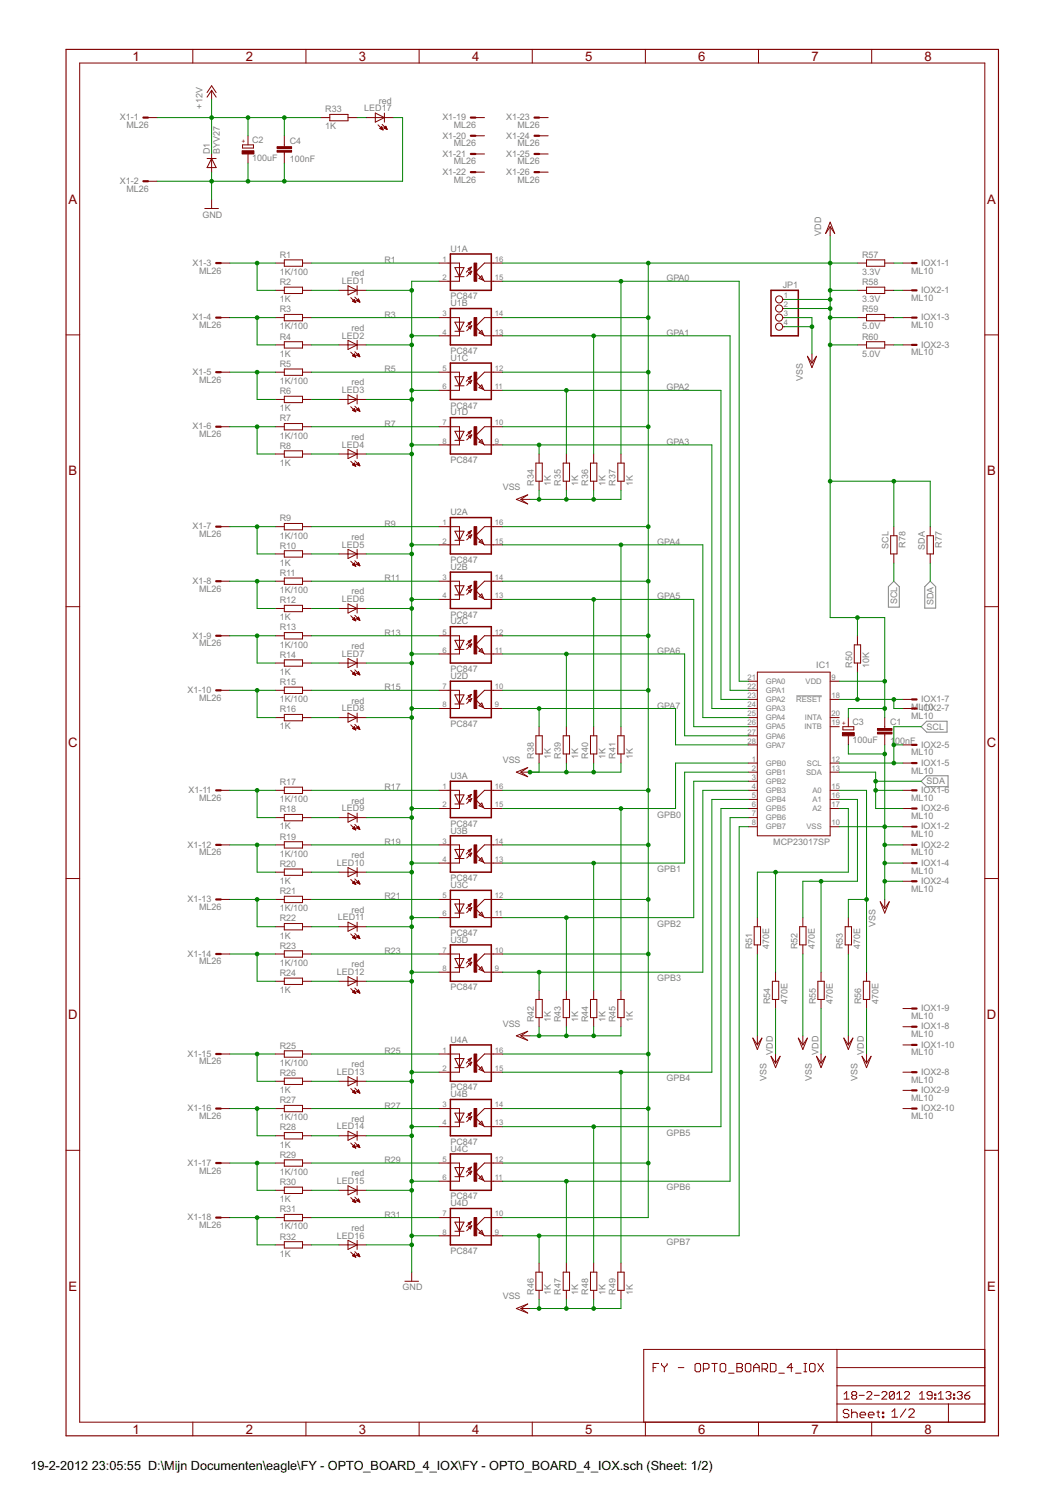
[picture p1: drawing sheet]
<svg xmlns="http://www.w3.org/2000/svg" width="297mm" height="420mm" viewBox="0 0 297 420" stroke-linecap="round" stroke-linejoin="round" font-family="sans-serif">
<defs><g id="words">
<g font-size="4.1" fill="#800000">
<text x="37" y="17">1</text>
<text x="68.6" y="17">2</text>
<text x="100.2" y="17">3</text>
<text x="131.8" y="17">4</text>
<text x="163.4" y="17">5</text>
<text x="195" y="17">6</text>
<text x="226.5" y="17">7</text>
<text x="258.1" y="17">8</text>
<text x="19.1" y="56.9">A</text>
<text x="275.6" y="56.9">A</text>
<text x="19.1" y="132.8">B</text>
<text x="275.6" y="132.8">B</text>
<text x="19" y="208.7">C</text>
<text x="275.5" y="208.7">C</text>
<text x="19" y="284.7">D</text>
<text x="275.5" y="284.7">D</text>
<text x="19.1" y="360.6">E</text>
<text x="275.6" y="360.6">E</text>
<text x="37" y="400.5">1</text>
<text x="68.6" y="400.5">2</text>
<text x="100.2" y="400.5">3</text>
<text x="131.8" y="400.5">4</text>
<text x="163.4" y="400.5">5</text>
<text x="195" y="400.5">6</text>
<text x="226.5" y="400.5">7</text>
<text x="258.1" y="400.5">8</text>
</g>
<g font-size="4">
<text x="8.5" y="410.7">19-2-2012</text>
<text x="25.6" y="410.7">23:05:55 D:\Mijn Documenten\eagle\FY - OPTO_BOARD_4_IOX\FY - OPTO_BOARD_4_IOX.sch (Sheet: 1/2)</text>
</g>
<g font-size="2.8" fill="#808080">
<text x="105.7" y="28.9">red</text>
<text x="33.5" y="33.6">X1-1</text>
<text x="35.3" y="35.8">ML26</text>
<text x="56.5" y="30.3" transform="rotate(-90 56.5 30.3)">+12V</text>
<text x="90.8" y="31.4">R33</text>
<text x="101.7" y="31.1">LED17</text>
<text x="123.5" y="33.6">X1-19</text>
<text x="126.7" y="35.8">ML26</text>
<text x="141.3" y="33.6">X1-23</text>
<text x="144.5" y="35.8">ML26</text>
<text x="70.4" y="40">C2</text>
<text x="80.9" y="40.1">C4</text>
<text x="90.8" y="36.2">1K</text>
<text x="123.5" y="38.7">X1-20</text>
<text x="126.7" y="40.9">ML26</text>
<text x="141.3" y="38.7">X1-24</text>
<text x="144.5" y="40.9">ML26</text>
<text x="58.6" y="43" transform="rotate(-90 58.6 43)">D1</text>
<text x="61.4" y="43" transform="rotate(-90 61.4 43)">BYV27</text>
<text x="70.4" y="45.1">100uF</text>
<text x="80.9" y="45.2">100nF</text>
<text x="123.5" y="43.8">X1-21</text>
<text x="126.7" y="45.9">ML26</text>
<text x="141.3" y="43.8">X1-25</text>
<text x="144.5" y="45.9">ML26</text>
<text x="33.5" y="51.4">X1-2</text>
<text x="35.3" y="53.6">ML26</text>
<text x="123.5" y="48.9">X1-22</text>
<text x="126.7" y="51">ML26</text>
<text x="141.3" y="48.9">X1-26</text>
<text x="144.5" y="51">ML26</text>
<text x="56.5" y="60.8">GND</text>
<text x="229.2" y="65.9" transform="rotate(-90 229.2 65.9)">VDD</text>
<text x="78.1" y="72">R1</text>
<text x="125.7" y="70.3">U1A</text>
<text x="240.6" y="72">R57</text>
<text x="53.8" y="74.2">X1-3</text>
<text x="55.6" y="76.4">ML26</text>
<text x="78.1" y="76.8">1K/100</text>
<text x="98.1" y="77.2">red</text>
<text x="107.3" y="73.5">R1</text>
<text x="240.6" y="76.8">3.3V</text>
<text x="254.4" y="76.4">ML10</text>
<text x="257.2" y="74.2">IOX1-1</text>
<text x="78.1" y="79.6">R2</text>
<text x="95.5" y="79.3">LED1</text>
<text x="125.7" y="83.6">PC847</text>
<text x="186" y="78.6">GPA0</text>
<text x="218.6" y="80.5">JP1</text>
<text x="240.6" y="79.6">R58</text>
<text x="257.2" y="81.9">IOX2-1</text>
<text x="53.8" y="89.5">X1-4</text>
<text x="78.1" y="84.4">1K</text>
<text x="78.1" y="87.2">R3</text>
<text x="107.3" y="88.7">R3</text>
<text x="125.7" y="85.6">U1B</text>
<text x="240.6" y="84.4">3.3V</text>
<text x="240.6" y="87.2">R59</text>
<text x="254.4" y="84">ML10</text>
<text x="257.2" y="89.5">IOX1-3</text>
<text x="55.6" y="91.6">ML26</text>
<text x="78.1" y="92">1K/100</text>
<text x="78.1" y="94.8">R4</text>
<text x="95.5" y="94.6">LED2</text>
<text x="98.1" y="92.4">red</text>
<text x="186" y="93.8">GPA1</text>
<text x="240.6" y="92">5.0V</text>
<text x="240.6" y="94.8">R60</text>
<text x="254.4" y="91.6">ML10</text>
<text x="78.1" y="99.6">1K</text>
<text x="125.7" y="98.9">PC847</text>
<text x="125.7" y="100.8">U1C</text>
<text x="240.6" y="99.6">5.0V</text>
<text x="254.4" y="99.3">ML10</text>
<text x="257.2" y="97.1">IOX2-3</text>
<text x="53.8" y="104.7">X1-5</text>
<text x="55.6" y="106.9">ML26</text>
<text x="78.1" y="107.3">1K/100</text>
<text x="78.1" y="102.5">R5</text>
<text x="98.1" y="107.6">red</text>
<text x="107.3" y="104">R5</text>
<text x="224.1" y="106.5" transform="rotate(-90 224.1 106.5)">VSS</text>
<text x="78.1" y="110.1">R6</text>
<text x="95.5" y="109.8">LED3</text>
<text x="186" y="109">GPA2</text>
<text x="53.8" y="120">X1-6</text>
<text x="78.1" y="114.9">1K</text>
<text x="78.1" y="117.7">R7</text>
<text x="107.3" y="119.2">R7</text>
<text x="125.7" y="114.1">PC847</text>
<text x="125.7" y="116">U1D</text>
<text x="55.6" y="122.1">ML26</text>
<text x="78.1" y="122.5">1K/100</text>
<text x="78.1" y="125.3">R8</text>
<text x="95.5" y="125">LED4</text>
<text x="98.1" y="122.9">red</text>
<text x="186" y="124.3">GPA3</text>
<text x="78.1" y="130.1">1K</text>
<text x="125.7" y="129.4">PC847</text>
<text x="140.3" y="137">VSS</text>
<text x="149" y="135.7" transform="rotate(-90 149 135.7)">R34</text>
<text x="153.8" y="135.7" transform="rotate(-90 153.8 135.7)">1K</text>
<text x="156.6" y="135.7" transform="rotate(-90 156.6 135.7)">R35</text>
<text x="161.4" y="135.7" transform="rotate(-90 161.4 135.7)">1K</text>
<text x="164.2" y="135.7" transform="rotate(-90 164.2 135.7)">R36</text>
<text x="169" y="135.7" transform="rotate(-90 169 135.7)">1K</text>
<text x="171.9" y="135.7" transform="rotate(-90 171.9 135.7)">R37</text>
<text x="176.7" y="135.7" transform="rotate(-90 176.7 135.7)">1K</text>
<text x="125.7" y="144">U2A</text>
<text x="53.8" y="147.9">X1-7</text>
<text x="78.1" y="145.6">R9</text>
<text x="107.3" y="147.1">R9</text>
<text x="55.6" y="150.1">ML26</text>
<text x="78.1" y="150.4">1K/100</text>
<text x="78.1" y="153.3">R10</text>
<text x="95.5" y="153">LED5</text>
<text x="98.1" y="150.8">red</text>
<text x="183.5" y="152.2">GPA4</text>
<text x="248" y="153.3" transform="rotate(-90 248 153.3)">SCL</text>
<text x="252.8" y="153" transform="rotate(-90 252.8 153)">R78</text>
<text x="258.2" y="153.6" transform="rotate(-90 258.2 153.6)">SDA</text>
<text x="263" y="153" transform="rotate(-90 263 153)">R77</text>
<text x="78.1" y="158.1">1K</text>
<text x="78.1" y="160.9">R11</text>
<text x="125.7" y="157.3">PC847</text>
<text x="125.7" y="159.2">U2B</text>
<text x="53.8" y="163.1">X1-8</text>
<text x="55.6" y="165.3">ML26</text>
<text x="78.1" y="165.7">1K/100</text>
<text x="98.1" y="166.1">red</text>
<text x="107.3" y="162.4">R11</text>
<text x="183.5" y="167.5">GPA5</text>
<text x="78.1" y="173.3">1K</text>
<text x="78.1" y="168.5">R12</text>
<text x="95.5" y="168.2">LED6</text>
<text x="125.7" y="172.5">PC847</text>
<text x="250.4" y="168.8" transform="rotate(-90 250.4 168.8)">SCL</text>
<text x="260.6" y="169" transform="rotate(-90 260.6 169)">SDA</text>
<text x="53.8" y="178.4">X1-9</text>
<text x="78.1" y="176.1">R13</text>
<text x="107.3" y="177.6">R13</text>
<text x="125.7" y="174.4">U2C</text>
<text x="55.6" y="180.5">ML26</text>
<text x="78.1" y="180.9">1K/100</text>
<text x="78.1" y="183.7">R14</text>
<text x="95.5" y="183.5">LED7</text>
<text x="98.1" y="181.3">red</text>
<text x="183.5" y="182.7">GPA6</text>
<text x="78.1" y="188.5">1K</text>
<text x="78.1" y="191.4">R15</text>
<text x="125.7" y="187.8">PC847</text>
<text x="125.7" y="189.7">U2D</text>
<text x="227.9" y="186.5">IC1</text>
<text x="237.9" y="186.5" transform="rotate(-90 237.9 186.5)">R50</text>
<text x="242.7" y="186.5" transform="rotate(-90 242.7 186.5)">10K</text>
<text x="52.4" y="193.6">X1-10</text>
<text x="55.6" y="195.8">ML26</text>
<text x="78.1" y="196.2">1K/100</text>
<text x="98.1" y="196.5">red</text>
<text x="107.3" y="192.9">R15</text>
<text x="183.5" y="197.9">GPA7</text>
<text x="257.2" y="196.2">IOX1-7</text>
<text x="78.1" y="203.8">1K</text>
<text x="78.1" y="199">R16</text>
<text x="95.5" y="198.7">LED8</text>
<text x="125.7" y="203">PC847</text>
<text x="238" y="202.5">C3</text>
<text x="248.5" y="202.6">C1</text>
<text x="254.4" y="198.3">MLI10</text>
<text x="254.4" y="200.9">ML10</text>
<text x="257.9" y="198.7">OX2-7</text>
<text x="258.7" y="203.9">SCL</text>
<text x="238" y="207.6">100uF</text>
<text x="248.5" y="207.7">1</text>
<text x="249.9" y="207.7">00nF</text>
<text x="257.2" y="208.9">IOX2-5</text>
<text x="140.3" y="213.2">VSS</text>
<text x="149" y="211.9" transform="rotate(-90 149 211.9)">R38</text>
<text x="153.8" y="211.9" transform="rotate(-90 153.8 211.9)">1K</text>
<text x="156.6" y="211.9" transform="rotate(-90 156.6 211.9)">R39</text>
<text x="161.4" y="211.9" transform="rotate(-90 161.4 211.9)">1K</text>
<text x="164.2" y="211.9" transform="rotate(-90 164.2 211.9)">R40</text>
<text x="169" y="211.9" transform="rotate(-90 169 211.9)">1K</text>
<text x="171.9" y="211.9" transform="rotate(-90 171.9 211.9)">R41</text>
<text x="176.7" y="211.9" transform="rotate(-90 176.7 211.9)">1K</text>
<text x="254.4" y="211">ML10</text>
<text x="257.2" y="213.9">IOX1-5</text>
<text x="52.6" y="221.6">X1-11</text>
<text x="78.1" y="219.3">R17</text>
<text x="107.3" y="220.8">R17</text>
<text x="125.7" y="217.6">U3A</text>
<text x="254.4" y="216.1">ML10</text>
<text x="257.2" y="221.6">IOX1-6</text>
<text x="258.7" y="219.1">SDA</text>
<text x="55.6" y="223.7">ML26</text>
<text x="78.1" y="224.1">1K/100</text>
<text x="78.1" y="226.9">R18</text>
<text x="95.5" y="226.6">LED9</text>
<text x="98.1" y="224.5">red</text>
<text x="254.4" y="223.7">ML10</text>
<text x="257.2" y="226.6">IOX2-6</text>
<text x="78.1" y="231.7">1K</text>
<text x="125.7" y="230.9">PC847</text>
<text x="125.7" y="232.9">U3B</text>
<text x="183.5" y="228.4">GPB0</text>
<text x="254.4" y="233.9">ML10</text>
<text x="254.4" y="228.8">ML10</text>
<text x="257.2" y="231.7">IOX1-2</text>
<text x="52.4" y="236.8">X1-12</text>
<text x="55.6" y="238.9">ML26</text>
<text x="78.1" y="239.3">1K/100</text>
<text x="78.1" y="234.5">R19</text>
<text x="98.1" y="239.7">red</text>
<text x="107.3" y="236">R19</text>
<text x="215.9" y="236">MCP23017SP</text>
<text x="254.4" y="238.9">ML10</text>
<text x="257.2" y="236.8">IOX2-2</text>
<text x="78.1" y="242.1">R20</text>
<text x="94.1" y="241.9">LED10</text>
<text x="183.5" y="243.6">GPB1</text>
<text x="254.4" y="244">ML10</text>
<text x="257.2" y="241.9">IOX1-4</text>
<text x="78.1" y="246.9">1K</text>
<text x="78.1" y="249.8">R21</text>
<text x="107.3" y="251.3">R21</text>
<text x="125.7" y="246.2">PC847</text>
<text x="125.7" y="248.1">U3C</text>
<text x="254.4" y="249.1">ML10</text>
<text x="257.2" y="246.9">IOX2-4</text>
<text x="52.4" y="252">X1-13</text>
<text x="55.6" y="254.2">ML26</text>
<text x="78.1" y="254.6">1K/100</text>
<text x="78.1" y="257.4">R22</text>
<text x="94.3" y="257.1">LED11</text>
<text x="98.1" y="254.9">red</text>
<text x="78.1" y="262.2">1K</text>
<text x="125.7" y="261.4">PC847</text>
<text x="125.7" y="263.3">U3D</text>
<text x="183.5" y="258.9">GPB2</text>
<text x="244.5" y="258.9" transform="rotate(-90 244.5 258.9)">VSS</text>
<text x="52.4" y="267.3">X1-14</text>
<text x="55.6" y="269.4">ML26</text>
<text x="78.1" y="269.8">1K/100</text>
<text x="78.1" y="265">R23</text>
<text x="107.3" y="266.5">R23</text>
<text x="209.9" y="265.2" transform="rotate(-90 209.9 265.2)">R51</text>
<text x="214.7" y="265.2" transform="rotate(-90 214.7 265.2)">470E</text>
<text x="222.6" y="265.2" transform="rotate(-90 222.6 265.2)">R52</text>
<text x="227.4" y="265.2" transform="rotate(-90 227.4 265.2)">470E</text>
<text x="235.3" y="265.2" transform="rotate(-90 235.3 265.2)">R53</text>
<text x="240.1" y="265.2" transform="rotate(-90 240.1 265.2)">470E</text>
<text x="78.1" y="272.6">R24</text>
<text x="94.1" y="272.3">LED12</text>
<text x="98.1" y="270.2">red</text>
<text x="183.5" y="274.1">GPB3</text>
<text x="78.1" y="277.4">1K</text>
<text x="125.7" y="276.7">PC847</text>
<text x="215" y="280.5" transform="rotate(-90 215 280.5)">R54</text>
<text x="219.8" y="280.5" transform="rotate(-90 219.8 280.5)">470E</text>
<text x="227.7" y="280.5" transform="rotate(-90 227.7 280.5)">R55</text>
<text x="232.5" y="280.5" transform="rotate(-90 232.5 280.5)">470E</text>
<text x="240.4" y="280.5" transform="rotate(-90 240.4 280.5)">R56</text>
<text x="245.2" y="280.5" transform="rotate(-90 245.2 280.5)">470E</text>
<text x="140.3" y="286.8">VSS</text>
<text x="149" y="285.6" transform="rotate(-90 149 285.6)">R42</text>
<text x="153.8" y="285.6" transform="rotate(-90 153.8 285.6)">1K</text>
<text x="156.6" y="285.6" transform="rotate(-90 156.6 285.6)">R43</text>
<text x="161.4" y="285.6" transform="rotate(-90 161.4 285.6)">1K</text>
<text x="164.2" y="285.6" transform="rotate(-90 164.2 285.6)">R44</text>
<text x="169" y="285.6" transform="rotate(-90 169 285.6)">1K</text>
<text x="171.9" y="285.6" transform="rotate(-90 171.9 285.6)">R45</text>
<text x="176.7" y="285.6" transform="rotate(-90 176.7 285.6)">1K</text>
<text x="254.4" y="284.7">ML10</text>
<text x="257.2" y="287.6">IOX1-8</text>
<text x="257.2" y="282.5">IOX1-9</text>
<text x="78.1" y="292.9">R25</text>
<text x="125.7" y="291.3">U4A</text>
<text x="254.4" y="289.7">ML10</text>
<text x="257.2" y="292.7">IOX1-10</text>
<text x="52.4" y="295.2">X1-15</text>
<text x="55.6" y="297.4">ML26</text>
<text x="78.1" y="297.7">1K/100</text>
<text x="98.1" y="298.1">red</text>
<text x="107.3" y="294.4">R25</text>
<text x="215.8" y="294.6" transform="rotate(-90 215.8 294.6)">VDD</text>
<text x="228.5" y="294.6" transform="rotate(-90 228.5 294.6)">VDD</text>
<text x="241.2" y="294.6" transform="rotate(-90 241.2 294.6)">VDD</text>
<text x="254.4" y="294.8">ML10</text>
<text x="78.1" y="305.4">1K</text>
<text x="78.1" y="300.6">R26</text>
<text x="94.1" y="300.3">LED13</text>
<text x="125.7" y="304.6">PC847</text>
<text x="186" y="302.1">GPB4</text>
<text x="214" y="302.1" transform="rotate(-90 214 302.1)">VSS</text>
<text x="226.7" y="302.1" transform="rotate(-90 226.7 302.1)">VSS</text>
<text x="239.4" y="302.1" transform="rotate(-90 239.4 302.1)">VSS</text>
<text x="254.4" y="302.4">ML10</text>
<text x="257.2" y="300.3">IOX2-8</text>
<text x="257.2" y="305.4">IOX2-9</text>
<text x="52.4" y="310.4">X1-16</text>
<text x="78.1" y="308.2">R27</text>
<text x="107.3" y="309.7">R27</text>
<text x="125.7" y="306.5">U4B</text>
<text x="254.4" y="307.5">ML10</text>
<text x="257.2" y="310.4">IOX2-10</text>
<text x="55.6" y="312.6">ML26</text>
<text x="78.1" y="313">1K/100</text>
<text x="78.1" y="315.8">R28</text>
<text x="94.1" y="315.5">LED14</text>
<text x="98.1" y="313.4">red</text>
<text x="186" y="317.3">GPB5</text>
<text x="254.4" y="312.6">ML10</text>
<text x="78.1" y="320.6">1K</text>
<text x="78.1" y="323.4">R29</text>
<text x="125.7" y="319.8">PC847</text>
<text x="125.7" y="321.7">U4C</text>
<text x="52.4" y="325.7">X1-17</text>
<text x="55.6" y="327.8">ML26</text>
<text x="78.1" y="328.2">1K/100</text>
<text x="98.1" y="328.6">red</text>
<text x="107.3" y="324.9">R29</text>
<text x="78.1" y="335.8">1K</text>
<text x="78.1" y="331">R30</text>
<text x="94.1" y="330.8">LED15</text>
<text x="125.7" y="335.1">PC847</text>
<text x="186" y="332.5">GPB6</text>
<text x="52.4" y="340.9">X1-18</text>
<text x="78.1" y="338.7">R31</text>
<text x="107.3" y="340.2">R31</text>
<text x="125.7" y="337">U4D</text>
<text x="55.6" y="343.1">ML26</text>
<text x="78.1" y="343.5">1K/100</text>
<text x="78.1" y="346.3">R32</text>
<text x="94.1" y="346">LED16</text>
<text x="98.1" y="343.8">red</text>
<text x="186" y="347.8">GPB7</text>
<text x="78.1" y="351.1">1K</text>
<text x="125.7" y="350.3">PC847</text>
<text x="112.4" y="360.5">GND</text>
<text x="140.3" y="363">VSS</text>
<text x="149" y="361.7" transform="rotate(-90 149 361.7)">R46</text>
<text x="153.8" y="361.7" transform="rotate(-90 153.8 361.7)">1K</text>
<text x="156.6" y="361.7" transform="rotate(-90 156.6 361.7)">R47</text>
<text x="161.4" y="361.7" transform="rotate(-90 161.4 361.7)">1K</text>
<text x="164.2" y="361.7" transform="rotate(-90 164.2 361.7)">R48</text>
<text x="169" y="361.7" transform="rotate(-90 169 361.7)">1K</text>
<text x="171.9" y="361.7" transform="rotate(-90 171.9 361.7)">R49</text>
<text x="176.7" y="361.7" transform="rotate(-90 176.7 361.7)">1K</text>
</g>
<g font-size="2.4" fill="#808080">
<text x="123.6" y="73.1">1</text>
<text x="138.2" y="73.1">16</text>
<text x="123.6" y="78.2">2</text>
<text x="138.2" y="78.2">15</text>
<text x="218.9" y="83.3">1</text>
<text x="123.6" y="88.4">3</text>
<text x="138.2" y="88.4">14</text>
<text x="218.9" y="85.8">2</text>
<text x="218.9" y="88.4">3</text>
<text x="123.6" y="93.4">4</text>
<text x="138.2" y="93.4">13</text>
<text x="218.9" y="90.9">4</text>
<text x="123.6" y="103.6">5</text>
<text x="138.2" y="103.6">12</text>
<text x="123.6" y="108.7">6</text>
<text x="138.2" y="108.7">11</text>
<text x="123.6" y="118.8">7</text>
<text x="138.2" y="118.8">10</text>
<text x="123.6" y="123.9">8</text>
<text x="138.2" y="123.9">9</text>
<text x="123.6" y="146.8">1</text>
<text x="138.2" y="146.8">16</text>
<text x="123.6" y="151.9">2</text>
<text x="138.2" y="151.9">15</text>
<text x="123.6" y="162">3</text>
<text x="123.6" y="167.1">4</text>
<text x="138.2" y="167.1">13</text>
<text x="138.2" y="162">14</text>
<text x="123.6" y="177.3">5</text>
<text x="138.2" y="177.3">12</text>
<text x="123.6" y="182.3">6</text>
<text x="138.2" y="182.3">11</text>
<text x="208.7" y="190">21</text>
<text x="213.8" y="191.1">GPA0</text>
<text x="224.9" y="191.1">VDD</text>
<text x="232.1" y="190">9</text>
<text x="123.6" y="192.5">7</text>
<text x="123.6" y="197.6">8</text>
<text x="138.2" y="197.6">9</text>
<text x="138.2" y="192.5">10</text>
<text x="208.7" y="192.5">22</text>
<text x="208.7" y="195">23</text>
<text x="208.7" y="197.6">24</text>
<text x="213.8" y="193.6">GPA1</text>
<text x="213.8" y="196.2">GPA2</text>
<text x="222.3" y="196.2">RESET</text>
<text x="232.1" y="195">18</text>
<text x="208.7" y="200.1">25</text>
<text x="208.7" y="202.7">26</text>
<text x="213.8" y="198.7">GPA3</text>
<text x="213.8" y="201.2">GPA4</text>
<text x="213.8" y="203.8">GPA5</text>
<text x="224.6" y="203.8">INTB</text>
<text x="224.7" y="201.2">INTA</text>
<text x="232.1" y="200.1">20</text>
<text x="232.1" y="202.7">19</text>
<text x="208.7" y="205.2">27</text>
<text x="208.7" y="207.7">28</text>
<text x="213.8" y="206.3">GPA6</text>
<text x="213.8" y="208.9">GPA7</text>
<text x="209.9" y="212.8">1</text>
<text x="209.9" y="215.4">2</text>
<text x="213.8" y="213.9">GPB0</text>
<text x="225.3" y="213.9">SCL</text>
<text x="232.1" y="212.8">12</text>
<text x="232.1" y="215.4">13</text>
<text x="123.6" y="220.4">1</text>
<text x="138.2" y="220.4">16</text>
<text x="209.9" y="217.9">3</text>
<text x="209.9" y="220.4">4</text>
<text x="213.8" y="216.5">GPB1</text>
<text x="213.8" y="219">GPB2</text>
<text x="213.8" y="221.6">GPB3</text>
<text x="225" y="216.5">SDA</text>
<text x="226.8" y="221.6">A0</text>
<text x="232.1" y="220.4">15</text>
<text x="123.6" y="225.5">2</text>
<text x="138.2" y="225.5">15</text>
<text x="209.9" y="223">5</text>
<text x="209.9" y="225.5">6</text>
<text x="213.8" y="224.1">GPB4</text>
<text x="213.8" y="226.6">GPB5</text>
<text x="226.8" y="224.1">A1</text>
<text x="226.8" y="226.6">A2</text>
<text x="232.1" y="223">16</text>
<text x="232.1" y="225.5">17</text>
<text x="209.9" y="228.1">7</text>
<text x="209.9" y="230.6">8</text>
<text x="213.8" y="229.2">GPB6</text>
<text x="213.8" y="231.7">GPB7</text>
<text x="225.2" y="231.7">VSS</text>
<text x="232.1" y="230.6">10</text>
<text x="123.6" y="235.7">3</text>
<text x="138.2" y="235.7">14</text>
<text x="123.6" y="240.8">4</text>
<text x="138.2" y="240.8">13</text>
<text x="123.6" y="250.9">5</text>
<text x="138.2" y="250.9">12</text>
<text x="123.6" y="256">6</text>
<text x="138.2" y="256">11</text>
<text x="123.6" y="266.1">7</text>
<text x="138.2" y="266.1">10</text>
<text x="123.6" y="271.2">8</text>
<text x="138.2" y="271.2">9</text>
<text x="123.6" y="294.1">1</text>
<text x="123.6" y="299.2">2</text>
<text x="138.2" y="299.2">15</text>
<text x="138.2" y="294.1">16</text>
<text x="123.6" y="309.3">3</text>
<text x="138.2" y="309.3">14</text>
<text x="123.6" y="314.4">4</text>
<text x="138.2" y="314.4">13</text>
<text x="123.6" y="324.6">5</text>
<text x="123.6" y="329.6">6</text>
<text x="138.2" y="329.6">11</text>
<text x="138.2" y="324.6">12</text>
<text x="123.6" y="339.8">7</text>
<text x="138.2" y="339.8">10</text>
<text x="123.6" y="344.9">8</text>
<text x="138.2" y="344.9">9</text>
</g>
<g font-size="2" fill="#800000">
<text x="68.6" y="40.1" transform="rotate(-90 68.6 40.1)">+</text>
<text x="236.3" y="202.6" transform="rotate(-90 236.3 202.6)">+</text>
</g>
</g></defs>
<path d="M249.5 162.4l1.6 1.5v5.7h-3.1v-5.7zM258.2 163.9l1.5-1.5 1.5 1.5v6h-3zM222.3 194.4h7.1M257.2 203l1.5-1.5h5.7v3h-5.7zM257.2 218.2l1.5-1.5h6v3.1h-6z" fill="none" stroke="#808080" stroke-width=".28"/>
<g fill="none" stroke="#800000" stroke-width=".28">
<path d="M22.2 17.6h252.7v379.7h-252.7zM53.8 13.8v3.8M85.4 13.8v3.8M117 13.8v3.8M148.6 13.8v3.8M180.2 13.8v3.8M211.8 13.8v3.8M243.4 13.8v3.8M41.3 32.9h2.5M57.8 25.9l1.3-1.9 1.2 1.9M59.1 25.2l1.2 1.9M59.1 25.2l-1.3 1.9"/>
<path d="M59.1 25.2v2.6M69.2 37.9v2.6M79.4 37.9v3.1M89.5 32.9h2.6M92.1 32h5.1v1.7h-5.1zM97.2 32.9h2.5M102.2 32.9h7.7M104.8 31.6l2.5 1.3-2.5 1.2zM105.5 34.9l1.4 1.4M106 35.9l.6-.5 .3 .9zM106.1 35.8h.6M106.2 36h.6"/>
<path d="M106.2 35.7h.5M106.3 35.6h.4M106.5 35.5h.1M106.5 36.1h.3M106.7 34.8l1.4 1.4M106.8 36.2h.1M107.2 35.8l.5-.5 .4 .9zM107.3 35.7h.6M107.3 31.6v2.5M107.4 35.8h.5M107.4 35.6h.4M107.5 35.5h.3"/>
<path d="M107.6 35.4h.1M107.6 36h.4M107.9 36.1h.2M132.7 32.9h2.6M132.7 37.9h2.6M150.5 32.9h2.5M150.5 37.9h2.5M41.3 50.6h2.5M57.2 58.3h3.8M57.8 44.3h2.5M59.1 43v5.1M59.1 55.7v2.6"/>
<path d="M59.1 44.3l1.2 2.5h-2.5zM67.7 40.5h3.1v.9h-3.1zM69.2 43v2.6M79.4 42.5v3.1M132.7 43h2.6M132.7 48.1h2.6M150.5 43h2.5M150.5 48.1h2.5M61.6 73.5h2.6M76.9 73.5h2.5M79.4 72.6h5.1v1.8h-5.1zM84.5 73.5h2.5"/>
<path d="M97.2 79.8l2.5 1.3-2.5 1.3zM99.7 79.8v2.6M122.6 73.5h5.7v5.1h-5.7M127 74.8h2.5l-1.2 2.5zM127 77.3h2.5M130.7 75l.9-.4-.4 .9zM130.8 76.2l.9-.4-.4 .9zM131.6 74.6l-1.4 1.4M131.7 75.8l-1.4 1.4M134.5 77l.5 1.3-1.3-.5zM140.3 73.5h-5l-2.6 2.5 2.6 2.6h5M231.8 63.3v2.6"/>
<path d="M231.8 62.1l1.2 3.1-1.2-1.9-1.3 1.9zM239.4 73.5h2.5M241.9 72.6h5.1v1.8h-5.1zM247 73.5h2.5M252.1 73.5h2.5M18.4 93.6h3.8M61.6 88.7h2.6M76.9 88.7h2.5M76.9 81.1h2.5M76.9 96.4h2.5M79.4 80.2h5.1v1.8h-5.1zM79.4 87.8h5.1v1.8h-5.1z"/>
<path d="M79.4 95.5h5.1v1.7h-5.1zM84.5 88.7h2.5M84.5 81.1h2.5M84.5 96.4h2.5M94.6 81.1h7.6M94.6 96.4h7.6M97.2 95.1l2.5 1.3-2.5 1.2zM97.9 83.1l1.4 1.4M97.9 98.4l1.4 1.4M98.4 84.2l.5-.5 .4 .8zM98.4 99.4l.5-.5 .4 .9zM98.5 84.1h.6"/>
<path d="M98.5 99.4h.7M98.5 99.3h.6M98.6 84.2h.6M98.6 84h.5M98.7 99.2h.4M98.7 83.9h.3M98.8 99.5h.4M98.8 99.1h.2M98.8 84.3h.4M98.8 83.7h.2M98.9 98.9h.1M99 99.7h.3"/>
<path d="M99.1 83l1.4 1.4M99.1 98.3l1.4 1.4M99.1 84.5h.2M99.6 84l.5-.5 .4 .9zM99.6 99.3l.5-.5 .4 .9zM99.6 84h.7M99.6 99.3h.7M99.7 99.2h.6M99.7 95.1v2.5M99.7 84.1h.6M99.8 83.9h.4M99.8 99.1h.4"/>
<path d="M99.9 83.7h.3M99.9 98.9h.3M99.9 99.4h.5M100 83.6h.1M100 84.2h.4M100 98.8h.1M100.2 99.5h.2M100.3 84.3h.1M122.6 88.7h5.7v5.1h-5.7M127 90h2.5l-1.2 2.5zM127 92.5h2.5M130.7 90.3l.9-.4-.4 .9z"/>
<path d="M130.8 91.4l.9-.4-.4 .9zM131.6 89.9l-1.4 1.4M131.7 91l-1.4 1.4M134.5 92.3l.5 1.3-1.3-.6zM140.3 88.7h-5l-2.6 2.6 2.6 2.5h5M218.5 88.7h.6M218.5 83.7h.6M218.5 86.2h.6M218.5 91.3h.6M225.4 99.5l1.3 1.9 1.2-1.9-1.2 3.2zM226.7 98.9v2.5M239.4 88.7h2.5"/>
<path d="M239.4 81.1h2.5M239.4 96.4h2.5M241.9 80.2h5.1v1.8h-5.1zM241.9 87.8h5.1v1.8h-5.1zM241.9 95.5h5.1v1.7h-5.1zM247 88.7h2.5M247 81.1h2.5M247 96.4h2.5M252.1 88.7h2.5M252.1 81.1h2.5M252.1 96.4h2.5M274.9 93.6h3.8"/>
<path d="M61.6 104h2.6M61.6 119.2h2.6M76.9 104h2.5M76.9 119.2h2.5M76.9 111.6h2.5M79.4 103.1h5.1v1.8h-5.1zM79.4 110.7h5.1v1.8h-5.1zM79.4 118.3h5.1v1.8h-5.1zM84.5 104h2.5M84.5 119.2h2.5M84.5 111.6h2.5M94.6 111.6h7.6"/>
<path d="M97.2 110.3l2.5 1.3-2.5 1.3zM97.9 113.6l1.4 1.4M98.4 114.6h.7M98.6 114.5h.5M98.7 114.7h.5M98.7 114.4h.3M98.8 114.3h.2M98.9 114.1l-.5 .5 .9 .4M98.9 114.1l.4 .9M98.9 114.1h.1M99 114.9h.3M99.1 113.5l1.4 1.4"/>
<path d="M99.2 115h.1M99.6 114.5h.7M99.7 110.3v2.6M99.7 114.4h.5M99.8 114.6h.6M99.8 114.3h.4M99.9 114.1h.2M100.1 114l-.5 .5 .9 .4M100.1 114l.4 .9M100.1 114h.1M100.1 114.7h.3M100.4 114.9h.1"/>
<path d="M122.6 104h5.7v5.1h-5.7M122.6 119.2h5.7v5.1h-5.7M127 105.2h2.5l-1.2 2.6zM127 107.8h2.5M130.7 105.5l.9-.4-.4 .9zM130.8 106.6l.9-.3-.4 .8zM131.6 105.1l-1.4 1.4M131.7 106.3l-1.4 1.4M134.5 107.5l.5 1.3-1.3-.5zM140.3 104h-5l-2.6 2.5 2.6 2.6h5M140.3 119.2h-5l-2.6 2.6 2.6 2.5h5M76.9 126.8h2.5"/>
<path d="M79.4 125.9h5.1v1.8h-5.1zM84.5 126.8h2.5M94.6 126.8h7.6M97.2 125.6l2.5 1.2-2.5 1.3zM97.9 128.9l1.4 1.4M98.4 129.9l.5-.5 .4 .9zM98.5 129.8h.6M98.6 129.9h.6M98.6 129.7h.5M98.7 129.6h.3M98.8 129.5h.2M98.9 130h.3"/>
<path d="M99.1 128.7l1.4 1.4M99.1 130.2h.2M99.6 129.8l.5-.6 .4 .9zM99.6 129.7h.7M99.7 125.6v2.5M99.7 129.8h.6M99.7 129.6h.5M99.9 129.5h.3M100 129.3h.1M100 129.9h.4M100.3 130h.1M127 120.5h2.5l-1.2 2.5z"/>
<path d="M127 123h2.5M130.7 120.7l.9-.3-.4 .8zM130.8 121.9l.9-.4-.4 .9zM131.6 120.4l-1.4 1.4M131.7 121.5l-1.4 1.4M134.5 122.8l.5 1.2-1.3-.5zM144.1 139.5l3.2-1.3-1.9 1.3 1.9 1.3zM145.4 139.5h2.6M149.6 129.4h1.8v5h-1.8zM150.5 126.8v2.6M150.5 134.4v2.6M157.2 129.4h1.8v5h-1.8z"/>
<path d="M158.1 126.8v2.6M158.1 134.4v2.6M164.8 129.4h1.8v5h-1.8zM165.7 126.8v2.6M165.7 134.4v2.6M172.5 129.4h1.7v5h-1.7zM173.4 126.8v2.6M173.4 134.4v2.6M61.6 147.1h2.6M76.9 147.1h2.5M76.9 154.7h2.5M79.4 146.2h5.1v1.8h-5.1z"/>
<path d="M79.4 153.9h5.1v1.7h-5.1zM84.5 147.1h2.5M84.5 154.7h2.5M94.6 154.7h7.6M97.2 153.5l2.5 1.2-2.5 1.3zM97.9 156.8l1.4 1.4M98.4 157.8h.7M98.6 157.7h.5M98.7 157.6h.4M98.7 157.9h.5M98.8 157.4h.2M98.9 157.3h.1"/>
<path d="M98.9 157.3l-.5 .5 .9 .4M98.9 157.3l.4 .9M99 158h.3M99.1 156.7l1.4 1.4M99.3 158.2h.1M99.6 157.7h.7M99.6 157.7l.9 .4M99.7 153.5v2.5M99.7 157.6h.5M99.8 157.4h.4M99.9 157.8h.5M99.9 157.3h.2"/>
<path d="M100.1 157.2h.1M100.1 157.2l-.5 .5M100.1 157.2l.4 .9M100.1 157.9h.3M100.4 158h.1M122.6 147.1h5.7v5.1h-5.7M127 148.4h2.5l-1.2 2.5zM127 150.9h2.5M130.7 148.7l.9-.4-.4 .9zM130.8 149.8l.9-.4-.4 .9zM131.6 148.3l-1.4 1.4M131.7 149.4l-1.4 1.4"/>
<path d="M134.5 150.7l.5 1.3-1.3-.6zM140.3 147.1h-5l-2.6 2.6 2.6 2.5h5M248.6 149.7h1.8v5h-1.8zM249.5 147.1v2.6M249.5 154.7v2.6M258.8 149.7h1.8v5h-1.8zM259.7 147.1v2.6M259.7 154.7v2.6M18.4 169.5h3.8M61.6 162.4h2.6M61.6 177.6h2.6M76.9 162.4h2.5"/>
<path d="M76.9 177.6h2.5M76.9 170h2.5M79.4 161.5h5.1v1.8h-5.1zM79.4 169.1h5.1v1.8h-5.1zM79.4 176.7h5.1v1.8h-5.1zM84.5 162.4h2.5M84.5 177.6h2.5M84.5 170h2.5M94.6 170h7.6M97.2 168.7l2.5 1.3-2.5 1.3zM97.9 172l1.4 1.4M98.4 173l.5-.5 .4 .9z"/>
<path d="M98.5 173h.6M98.6 172.9h.5M98.6 173.1h.6M98.7 172.8h.3M98.8 172.6h.2M98.9 173.2h.4M99.1 171.9l1.4 1.4M99.2 173.4h.1M99.6 172.9l.9 .4M99.6 172.9l.5-.5 .4 .9M99.6 172.9h.7M99.7 168.7v2.6"/>
<path d="M99.7 172.8h.5M99.8 173h.5M99.9 172.6h.3M100 172.5h.1M100.1 173.1h.3M100.3 173.2h.1M122.6 162.4h5.7v5h-5.7M122.6 177.6h5.7v5.1h-5.7M127 163.6h2.5l-1.2 2.6zM127 166.2h2.5M127 178.9h2.5l-1.2 2.5zM130.7 163.9l.9-.4-.4 .9z"/>
<path d="M130.7 179.1l.9-.3-.4 .8zM130.8 165l.9-.3-.4 .8zM131.6 163.5l-1.4 1.4M131.6 178.8l-1.4 1.3M131.7 164.7l-1.4 1.4M131.7 179.9l-1.4 1.4M134.5 165.9l.5 1.3-1.3-.5zM140.3 162.4h-5l-2.6 2.5 2.6 2.5h5M140.3 177.6h-5l-2.6 2.5 2.6 2.6h5M239.4 177.6v2.5M274.9 169.5h3.8M61.6 192.8h2.6"/>
<path d="M76.9 192.8h2.5M76.9 185.2h2.5M79.4 184.3h5.1v1.8h-5.1zM79.4 192h5.1v1.7h-5.1zM79.4 199.6h5.1v1.8h-5.1zM84.5 192.8h2.5M84.5 185.2h2.5M94.6 185.2h7.6M97.2 184l2.5 1.2-2.5 1.3zM97.2 199.2l2.5 1.3-2.5 1.2zM97.9 187.3l1.4 1.4M98.4 188.3l.5-.5 .4 .9z"/>
<path d="M98.5 188.3h.7M98.5 188.2h.6M98.6 188.1h.5M98.8 188h.2M98.8 188.4h.4M98.9 187.8h.1M99.1 187.1l1.4 1.4M99.1 188.6h.2M99.6 188.2l.5-.6 .4 .9zM99.7 188.1h.6M99.7 188.2h.6M99.7 184v2.5"/>
<path d="M99.7 199.2v2.5M99.8 188h.4M99.9 187.8h.3M99.9 188.3h.5M100 187.7h.1M100.2 188.4h.2M122.6 192.8h5.7v5.1h-5.7M127 181.4h2.5M127 194.1h2.5l-1.2 2.6zM127 196.7h2.5M130.7 194.4l.9-.4-.4 .9zM130.8 180.3l.9-.4-.4 .9z"/>
<path d="M130.8 195.5l.9-.4-.4 .9zM131.6 194l-1.4 1.4M131.7 195.1l-1.4 1.4M134.5 181.2l.5 1.2-1.3-.5zM134.5 196.4l.5 1.3-1.3-.5zM140.3 192.8h-5l-2.6 2.6 2.6 2.5h5M208.9 192.8h2.5M208.9 195.4h2.5M208.9 197.9h2.5M208.9 190.3h2.5M211.4 187.8h20.4v45.7h-20.4zM231.8 195.4h2.5"/>
<path d="M231.8 190.3h2.5M238.5 180.1h1.8v5.1h-1.8zM239.4 185.2v2.6M252.1 195.4h2.5M252.1 197.9h2.5M76.9 200.5h2.5M79.4 219.9h5.1v1.8h-5.1zM84.5 200.5h2.5M94.6 200.5h7.6M97.9 202.5l1.4 1.4M98.4 203.5l.9 .4M98.4 203.5h.8"/>
<path d="M98.6 203.4h.5M98.7 203.3h.4M98.7 203.6h.5M98.8 203.2h.2M98.9 203h.1M98.9 203l-.5 .5M98.9 203l.4 .9M99 203.8h.3M99.1 202.4l1.4 1.4M99.3 203.9h.1M99.6 203.4l.9 .4M99.6 203.4h.7"/>
<path d="M99.7 203.3h.5M99.8 203.2h.4M99.9 203.5h.5M99.9 203h.2M100.1 202.9h.1M100.1 202.9l-.5 .5M100.1 202.9l.4 .9M100.1 203.6h.3M100.4 203.8h.1M144.1 215.7l3.2-1.3-1.9 1.3 1.9 1.3zM145.4 215.7h2.6M149.6 205.5h1.8v5.1h-1.8z"/>
<path d="M150.5 203v2.5M150.5 210.6v2.6M157.2 205.5h1.8v5.1h-1.8zM158.1 203v2.5M158.1 210.6v2.6M164.8 205.5h1.8v5.1h-1.8zM165.7 203v2.5M165.7 210.6v2.6M172.5 205.5h1.7v5.1h-1.7zM173.4 203v2.5M173.4 210.6v2.6M208.9 213.2h2.5"/>
<path d="M208.9 208.1h2.5M208.9 215.7h2.5M208.9 200.5h2.5M208.9 203h2.5M208.9 218.2h2.5M208.9 205.5h2.5M231.8 213.2h2.5M231.8 215.7h2.5M231.8 200.5h2.5M231.8 203h2.5M235.3 203h3.1v.9h-3.1zM236.8 200.5v2.5"/>
<path d="M236.8 205.5v2.6M247 200.5v3M247 205v3.1M252.1 213.2h2.5M252.1 208.1h2.5M61.6 220.8h2.6M61.6 236h2.6M76.9 220.8h2.5M76.9 236h2.5M76.9 228.4h2.5M79.4 227.5h5.1v1.8h-5.1zM79.4 235.1h5.1v1.8h-5.1z"/>
<path d="M84.5 220.8h2.5M84.5 236h2.5M84.5 228.4h2.5M94.6 228.4h7.6M97.2 227.1l2.5 1.3-2.5 1.3zM97.9 230.4l1.4 1.4M98.4 231.5l.5-.6 .4 .9zM98.5 231.4h.6M98.6 231.5h.6M98.6 231.3h.5M98.7 231.1h.3M98.8 231.6h.4"/>
<path d="M98.9 231h.1M99.1 230.3l1.4 1.4M99.1 231.8h.2M99.6 231.3l.5-.5 .4 .9zM99.7 231.3h.6M99.7 227.1v2.6M99.7 231.4h.6M99.8 231.1h.4M99.9 231h.3M100 231.5h.4M100 230.9h.1M100.3 231.6h.1"/>
<path d="M122.6 220.8h5.7v5.1h-5.7M122.6 236h5.7v5.1h-5.7M127 222.1h2.5l-1.2 2.5zM127 224.6h2.5M127 237.3h2.5l-1.2 2.5zM127 239.8h2.5M130.7 222.3l.9-.4-.4 .9zM130.7 237.6l.9-.4-.4 .9zM130.8 223.5l.9-.4-.4 .9zM130.8 238.7l.9-.4-.4 .9zM131.6 221.9l-1.4 1.4M131.6 237.2l-1.4 1.4"/>
<path d="M131.7 223.1l-1.4 1.4M131.7 238.3l-1.4 1.4M134.5 224.3l.5 1.3-1.3-.5zM134.5 239.6l.5 1.3-1.3-.6zM140.3 220.8h-5l-2.6 2.5 2.6 2.6h5M140.3 236h-5l-2.6 2.6 2.6 2.5h5M208.9 220.8h2.5M208.9 230.9h2.5M208.9 225.9h2.5M208.9 223.3h2.5M208.9 228.4h2.5M231.8 220.8h2.5"/>
<path d="M231.8 230.9h2.5M231.8 225.9h2.5M231.8 223.3h2.5M252.1 220.8h2.5M252.1 236h2.5M252.1 230.9h2.5M252.1 225.9h2.5M18.4 245.4h3.8M61.6 251.3h2.6M76.9 251.3h2.5M76.9 243.6h2.5M76.9 258.9h2.5"/>
<path d="M79.4 242.8h5.1v1.7h-5.1zM79.4 250.4h5.1v1.8h-5.1zM79.4 258h5.1v1.8h-5.1zM84.5 251.3h2.5M84.5 243.6h2.5M84.5 258.9h2.5M94.6 243.6h7.6M94.6 258.9h7.6M97.2 242.4l2.5 1.2-2.5 1.3zM97.2 257.6l2.5 1.3-2.5 1.3zM97.9 245.7l1.4 1.4M98.4 246.7l.5-.5 .4 .9z"/>
<path d="M98.4 246.7h.8M98.6 246.6h.5M98.7 246.5h.4M98.7 246.8h.5M98.8 246.3h.2M98.9 246.2h.1M99 247h.3M99.1 245.6l1.4 1.4M99.3 247.1h.1M99.6 246.6l.9 .4M99.6 246.6h.7M99.7 246.5h.5"/>
<path d="M99.7 242.4v2.5M99.7 257.6v2.6M99.8 246.3h.4M99.9 246.7h.5M99.9 246.2h.3M100 246.1h.1M100.1 246.1l-.5 .5M100.1 246.1l.4 .9M100.2 246.8h.2M100.5 247h.1M122.6 251.3h5.7v5h-5.7M127 252.5h2.5l-1.2 2.6z"/>
<path d="M127 255.1h2.5M130.7 252.8l.9-.4-.4 .9zM130.8 253.9l.9-.3-.4 .8zM131.6 252.4l-1.4 1.4M131.7 253.6l-1.4 1.4M134.5 254.8l.5 1.3-1.3-.5zM140.3 251.3h-5l-2.6 2.5 2.6 2.5h5M210.5 258.9h1.8v5.1h-1.8zM211.4 256.3v2.6M223.2 258.9h1.8v5.1h-1.8zM224.1 256.3v2.6M235.9 258.9h1.8v5.1h-1.8z"/>
<path d="M236.8 256.3v2.6M245.7 251.9l1.3 1.9 1.3-1.9-1.3 3.2zM247 251.3v2.5M252.1 241.1h2.5M252.1 246.2h2.5M274.9 245.4h3.8M61.6 266.5h2.6M76.9 266.5h2.5M76.9 274.1h2.5M79.4 265.6h5.1v1.8h-5.1zM79.4 273.2h5.1v1.8h-5.1zM84.5 266.5h2.5"/>
<path d="M84.5 274.1h2.5M94.6 274.1h7.6M97.2 272.9l2.5 1.2-2.5 1.3zM97.9 260.9l1.4 1.4M97.9 276.2l1.4 1.4M98.4 261.9l.5-.5 .4 .9zM98.4 277.2l.5-.5 .4 .9zM98.5 261.9h.6M98.5 277.1h.6M98.6 277.2h.6M98.6 261.8h.5M98.6 277h.5"/>
<path d="M98.6 262h.6M98.7 261.7h.3M98.7 276.9h.3M98.8 261.5h.2M98.8 277.3h.4M98.9 276.7h.1M98.9 262.1h.4M99.1 260.8l1.4 1.4M99.1 276l1.4 1.4M99.1 277.5h.2M99.2 262.3h.1M99.6 261.8l.9 .4"/>
<path d="M99.6 277.1l.5-.6 .4 .9zM99.6 261.8h.7M99.6 277h.7M99.7 272.9v2.5M99.7 261.7h.5M99.7 277.1h.6M99.8 276.9h.4M99.8 261.9h.6M99.8 261.5h.4M99.9 276.7h.3M100 261.4h.1M100 277.2h.4"/>
<path d="M100 276.6h.1M100.1 262h.3M100.1 261.3l-.5 .5M100.1 261.3l.4 .9M100.1 261.3h.1M100.3 277.3h.1M100.4 262.1h.1M122.6 266.5h5.7v5.1h-5.7M127 267.8h2.5l-1.2 2.5zM127 270.3h2.5M130.7 268l.9-.3-.4 .8zM130.8 269.2l.9-.4-.4 .9z"/>
<path d="M131.6 267.7l-1.4 1.3M131.7 268.8l-1.4 1.4M134.5 270.1l.5 1.2-1.3-.5zM140.3 266.5h-5l-2.6 2.5 2.6 2.6h5M149.6 279.2h1.8v5.1h-1.8zM150.5 276.7v2.5M157.2 279.2h1.8v5.1h-1.8zM158.1 276.7v2.5M164.8 279.2h1.8v5.1h-1.8zM165.7 276.7v2.5M172.5 279.2h1.7v5.1h-1.7zM173.4 276.7v2.5"/>
<path d="M211.4 264v2.5M215.6 274.1h1.8v5.1h-1.8zM216.5 271.6v2.5M216.5 279.2v2.5M224.1 264v2.5M228.3 274.1h1.8v5.1h-1.8zM229.2 271.6v2.5M229.2 279.2v2.5M236.8 264v2.5M241 274.1h1.8v5.1h-1.8zM241.9 271.6v2.5M241.9 279.2v2.5"/>
<path d="M61.6 294.4h2.6M76.9 294.4h2.5M79.4 293.6h5.1v1.7h-5.1zM84.5 294.4h2.5M122.6 294.4h5.7v5.1h-5.7M127 295.7h2.5l-1.2 2.6zM127 298.3h2.5M130.7 296l.9-.4-.4 .9zM130.8 297.1l.9-.4-.4 .9zM131.6 295.6l-1.4 1.4M131.7 296.7l-1.4 1.4M134.5 298l.5 1.3-1.3-.5z"/>
<path d="M140.3 294.4h-5l-2.6 2.6 2.6 2.5h5M144.1 289.4l3.2-1.3-1.9 1.3 1.9 1.2zM145.4 289.4h2.6M150.5 284.3v2.5M158.1 284.3v2.5M165.7 284.3v2.5M173.4 284.3v2.5M210.2 290l1.2 1.9 1.3-1.9-1.3 3.2zM211.4 289.4v2.5M215.2 295.1l1.3 1.9 1.3-1.9-1.3 3.2zM216.5 294.4v2.6M222.9 290l1.2 1.9 1.3-1.9-1.3 3.2z"/>
<path d="M224.1 289.4v2.5M227.9 295.1l1.3 1.9 1.3-1.9-1.3 3.2zM229.2 294.4v2.6M235.6 290l1.2 1.9 1.3-1.9-1.3 3.2zM236.8 289.4v2.5M240.6 295.1l1.3 1.9 1.3-1.9-1.3 3.2zM241.9 294.4v2.6M252.1 286.8h2.5M252.1 281.7h2.5M252.1 291.9h2.5M252.1 299.5h2.5M61.6 309.7h2.6"/>
<path d="M76.9 309.7h2.5M76.9 302.1h2.5M76.9 317.3h2.5M79.4 301.2h5.1v1.8h-5.1zM79.4 308.8h5.1v1.8h-5.1zM79.4 316.4h5.1v1.8h-5.1zM84.5 309.7h2.5M84.5 302.1h2.5M84.5 317.3h2.5M94.6 302.1h7.6M94.6 317.3h7.6M97.2 300.8l2.5 1.3-2.5 1.2z"/>
<path d="M97.2 316l2.5 1.3-2.5 1.3zM97.9 304.1l1.4 1.4M97.9 319.3l1.4 1.4M98.4 305.1h.7M98.6 305h.5M98.7 305.2h.5M98.7 304.8h.3M98.8 304.7h.2M98.8 319.9h.2M98.9 304.6h.1M98.9 304.6l-.5 .5 .9 .4M98.9 304.6l.4 .9"/>
<path d="M98.9 319.8l.4 .9-.9-.4zM99 305.3h.3M99.1 304l1.4 1.4M99.1 319.2l1.4 1.4M99.2 305.5h.1M99.6 305l.9 .4M99.6 305h.7M99.7 300.8v2.5M99.7 316v2.6M99.7 304.8h.5M99.8 305.1h.6M99.8 304.7h.4"/>
<path d="M99.9 319.9h.3M99.9 304.6h.2M100 319.8h.1M100.1 304.5l-.5 .5M100.1 304.5l.4 .9M100.1 304.5h.1M100.1 305.2h.3M100.4 305.3h.1M122.6 309.7h5.7v5h-5.7M127 311h2.5l-1.2 2.5zM127 313.5h2.5M130.7 311.2l.9-.4-.4 .9z"/>
<path d="M130.8 312.3l.9-.3-.4 .8zM131.6 310.8l-1.4 1.4M131.7 312l-1.4 1.4M134.5 313.2l.5 1.3-1.3-.5zM140.3 309.7h-5l-2.6 2.5 2.6 2.5h5M252.1 309.7h2.5M252.1 304.6h2.5M18.4 321.4h3.8M61.6 324.9h2.6M76.9 324.9h2.5M76.9 332.5h2.5M79.4 324h5.1v1.8h-5.1z"/>
<path d="M79.4 331.6h5.1v1.8h-5.1zM79.4 339.3h5.1v1.7h-5.1zM84.5 324.9h2.5M84.5 332.5h2.5M94.6 332.5h7.6M97.2 331.3l2.5 1.2-2.5 1.3zM97.9 334.6l1.4 1.4M98.5 320.3h.6M98.5 335.6h.7M98.5 335.5h.6M98.6 320.4h.6M98.6 320.2h.5"/>
<path d="M98.7 335.4h.4M98.7 320h.3M98.8 335.7h.4M98.8 335.2h.2M98.8 320.5h.4M98.9 335.1h.1M98.9 335.1l.4 .9-.9-.4zM99 335.9h.3M99.1 334.4l1.4 1.4M99.1 320.7h.2M99.6 320.2l.5-.5 .4 .9zM99.6 335.4l.5-.5 .4 .9z"/>
<path d="M99.6 320.2h.7M99.6 335.5h.7M99.7 335.4h.6M99.7 331.3v2.5M99.7 320.3h.6M99.8 320h.4M99.8 335.2h.4M99.9 335.1h.3M99.9 335.6h.5M100 320.4h.4M100 335h.1M100.2 335.7h.2"/>
<path d="M100.3 320.5h.1M122.6 324.9h5.7v5.1h-5.7M127 326.2h2.5l-1.2 2.5zM127 328.7h2.5M130.7 326.4l.9-.3-.4 .8zM130.8 327.6l.9-.4-.4 .9zM131.6 326.1l-1.4 1.3M131.7 327.2l-1.4 1.4M133.7 329.2l.8-.7 .5 1.2zM135 329.7l.3 .3h5M140.3 324.9h-5l-2.6 2.5 2.3 2.3M274.9 321.4h3.8"/>
<path d="M61.6 340.1h2.6M76.9 340.1h2.5M76.9 347.8h2.5M79.4 346.9h5.1v1.8h-5.1zM84.5 340.1h2.5M84.5 347.8h2.5M94.6 347.8h7.6M97.2 346.5l2.5 1.3-2.5 1.2zM97.9 349.8l1.4 1.4M98.4 350.8h.7M98.6 350.7h.5M98.7 350.9h.5"/>
<path d="M98.7 350.6h.3M98.8 350.4h.2M98.9 350.3l.4 .9-.9-.4zM98.9 350.3h.1M99 351h.3M99.1 349.7l1.4 1.4M99.2 351.2h.1M99.6 350.7l.9 .4M99.6 350.7l.5-.5 .4 .9M99.6 350.7h.7M99.7 346.5v2.5M99.7 350.6h.5"/>
<path d="M99.8 350.4h.4M99.8 350.8h.6M99.9 350.3h.2M100.1 350.2h.1M100.1 350.9h.3M100.4 351h.1M113 357.9h3.8M114.9 355.4v2.5M122.6 340.1h5.7v5.1h-5.7M127 341.4h2.5l-1.2 2.6zM127 344h2.5M130.7 341.7l.9-.4-.4 .9z"/>
<path d="M130.8 342.8l.9-.4-.4 .9zM131.6 341.3l-1.4 1.4M131.7 342.4l-1.4 1.4M134.5 343.7l.5 1.3-1.3-.5zM140.3 340.1h-5l-2.6 2.6 2.6 2.5h5M149.6 355.4h1.8v5.1h-1.8zM150.5 352.8v2.6M157.2 355.4h1.8v5.1h-1.8zM158.1 352.8v2.6M164.8 355.4h1.8v5.1h-1.8zM165.7 352.8v2.6M172.5 355.4h1.7v5.1h-1.7z"/>
<path d="M173.4 352.8v2.6M144.1 365.5l3.2-1.2-1.9 1.2 1.9 1.3zM145.4 365.5h2.6M150.5 360.5v2.5M158.1 360.5v2.5M165.7 360.5v2.5M173.4 360.5v2.5M233.7 377v20.3M274.9 377h-95.2v20.3M53.8 397.3v3.8M85.4 397.3v3.8M117 397.3v3.8"/>
<path d="M148.6 397.3v3.8M180.2 397.3v3.8M182.3 382.1h.8M183.9 380.9h-1.6v2.3M184.7 380.9v.4l.8 .8M185.5 382.1v1.1M186.2 380.9v.4l-.7 .8M189.4 382.1h1.5M194.4 380.9h.8l.4 .4v1.5l-.4 .4h-.8l-.4-.4v-1.5zM196.4 382.4h1.1l.4-.3v-.8l-.4-.4h-1.1v2.3M198.7 380.9h1.6M199.5 380.9v2.3"/>
<path d="M201 381.3l.4-.4h.8l.4 .4v1.5l-.4 .4h-.8l-.4-.4zM203.4 383.6h1.5M205.7 382.1h1.2M205.7 380.9h1.2l.4 .4v.4l-.4 .4 .4 .3v.4l-.4 .4h-1.2zM208.4 380.9h.8l.4 .4v1.5l-.4 .4h-.8l-.3-.4v-1.5zM210.4 382.1h1.6M210.4 383.2v-1.5l.8-.8 .8 .8v1.5M211.8 397.3v3.8M212.7 382.4h1.2l.4-.3v-.8l-.4-.4h-1.2v2.3M213.5 382.4l.8 .8M215.1 380.9h1.1l.4 .4v1.5l-.4 .4h-1.1zM217.4 383.6h1.6"/>
<path d="M221.3 382.1h-1.5l1.1-1.2v2.3M222.1 383.6h1.5M224.4 380.9h.8M224.4 383.2h.8M224.8 380.9v2.3M226.4 380.9h.8l.3 .4v1.5l-.3 .4h-.8l-.4-.4v-1.5zM228.3 380.9l1.6 2.3M229.9 380.9l-1.6 2.3M233.7 392.2h41.2M233.7 387.1h41.2M233.7 382.1h41.2M235.6 389.4l.8-.7v2.2"/>
<path d="M235.6 390.9h1.5M237 394.1l-.4-.4h-.8l-.4 .4v.4l.4 .4h.8l.4 .4v.4l-.4 .3h-.8l-.4-.3M237.7 393.7v2.3M237.7 394.9l.4-.4h.8l.4 .4v1.1M238.1 389.8l-.3 .4v.3l.3 .4h.7l.4-.4v-.3l-.4-.4M238.1 389.8l-.3-.4v-.3l.3-.4h.7l.4 .4v.3l-.4 .4M238.1 389.8h.7M239.9 389.8h1.4M240.1 395.3h1.6v-.4l-.4-.4h-.8l-.4 .4v.8l.4 .3h.8M242 389.1l.3-.4h.7l.4 .4v.3l-1.4 1.5h1.4M242.4 395.3h1.6v-.4l-.4-.4h-.8l-.4 .4v.8l.4 .3h.8M243.4 397.3v3.8"/>
<path d="M244.1 389.8h1.4M244.8 394.5h.8M245.2 394.1v1.6l.4 .3M246.2 389.1l.3-.4h.7l.4 .4v.3l-1.4 1.5h1.4M246.3 394.5h.4v.4h-.4zM246.3 395.7h.4v.3h-.4zM249 394.4l.8-.8v2.3M249 395.9h1.6M249.7 389.1v1.4l-.4 .4h-.7l-.3-.4M249.7 389.1l-.4-.4h-.7l-.3 .4v1.4M249.7 389.1l-1.4 1.4M250.4 390.9h1.4"/>
<path d="M250.4 389.4l.7-.7v2.2M252.5 389.1l.3-.4h.8l.3 .4v.3l-1.4 1.5h1.4M252.9 393.6l-1.6 2.3M253.7 394l.4-.4h.7l.4 .4v.4l-1.5 1.5h1.5M256.7 390.9h1.4M256.7 389.4l.7-.7v2.2M260.2 389.8h-1l-.4-.4v-.3l.4-.4h.7l.3 .4v1.4l-.3 .4h-.7l-.4-.4M260.9 390.5h.4v.4h-.4zM260.9 389.4h.4v.4h-.4zM262 390.9h1.4M262 389.4l.7-.7v2.2M264.1 389.1l.3-.4h.7l.4 .4v.3l-.4 .4"/>
<path d="M264.8 392.2v5.1M264.8 389.8h.3M265.1 389.8l.4 .4v.3l-.4 .4h-.7l-.3-.4M266.2 390.5h.3v.4h-.3zM266.2 389.4h.3v.4h-.3zM267.2 389.1l.4-.4h.7l.3 .4v.3l-.3 .4M267.9 389.8h.4M268.3 389.8l.3 .4v.3l-.3 .4h-.7l-.4-.4M269.3 389.8h1.1l.3 .4v.3l-.3 .4h-.7l-.4-.4zM270.7 388.7l-.7 .4-.7 .7"/>
<circle cx="217.5" cy="88.7" r=".99"/>
<circle cx="217.5" cy="91.3" r=".99"/>
<circle cx="217.5" cy="86.2" r=".99"/>
<circle cx="217.5" cy="83.7" r=".99"/>
</g>
<path d="M18.4 13.8h260.3v387.3h-260.3z" fill="none" stroke="#800000" stroke-width=".32"/>
<g fill="none" stroke="#800000" stroke-width=".61">
<path d="M40 32.9h1.3M131.4 32.9h1.3M131.4 37.9h1.3M149.2 32.9h1.3M149.2 37.9h1.3M40 50.6h1.3M131.4 43h1.3M131.4 48.1h1.3M149.2 43h1.3M149.2 48.1h1.3M60.3 73.5h1.3M254.6 73.5h1.3"/>
<path d="M60.3 88.7h1.3M254.6 88.7h1.3M254.6 81.1h1.3M254.6 96.4h1.3M60.3 104h1.3M60.3 119.2h1.3M60.3 147.1h1.3M60.3 162.4h1.3M60.3 177.6h1.3M60.3 192.8h1.3M254.6 195.4h1.3M254.6 197.9h1.3"/>
<path d="M254.6 213.2h1.3M254.6 208.1h1.3M60.3 220.8h1.3M60.3 236h1.3M254.6 220.8h1.3M254.6 236h1.3M254.6 230.9h1.3M254.6 225.9h1.3M60.3 251.3h1.3M254.6 241.1h1.3M254.6 246.2h1.3M60.3 266.5h1.3"/>
<path d="M60.3 294.4h1.3M254.6 286.8h1.3M254.6 281.7h1.3M254.6 291.9h1.3M254.6 299.5h1.3M60.3 309.7h1.3M254.6 309.7h1.3M254.6 304.6h1.3M60.3 324.9h1.3M60.3 340.1h1.3"/>
</g>
<g fill="none" stroke="#800000" stroke-width=".42">
<path d="M125.7 71h11.5v10.1h-11.5zM125.7 86.2h11.5v10.2h-11.5zM215.2 81.1h7.7v12.7h-7.7zM125.7 101.4h11.5v10.2h-11.5zM125.7 116.7h11.5v10.1h-11.5zM125.7 144.6h11.5v10.1h-11.5zM125.7 159.8h11.5v10.2h-11.5zM125.7 175.1h11.5v10.1h-11.5zM125.7 190.3h11.5v10.2h-11.5zM125.7 218.2h11.5v10.2h-11.5zM125.7 233.5h11.5v10.1h-11.5zM125.7 248.7h11.5v10.2h-11.5z"/>
<path d="M125.7 264h11.5v10.1h-11.5zM125.7 291.9h11.5v10.2h-11.5zM125.7 307.1h11.5v10.2h-11.5zM125.7 322.4h11.5v10.1h-11.5zM125.7 337.6h11.5v10.2h-11.5z"/>
</g>
<g fill="#800000" stroke="#800000" stroke-width=".28">
<path d="M132.3 73.5h.8v5.1h-.8z"/>
<path d="M132.3 88.7h.8v5.1h-.8z"/>
<path d="M132.3 104h.8v5.1h-.8z"/>
<path d="M132.3 119.2h.8v5.1h-.8z"/>
<path d="M132.3 147.1h.8v5.1h-.8z"/>
<path d="M132.3 162.4h.8v5h-.8z"/>
<path d="M132.3 177.6h.8v5.1h-.8z"/>
<path d="M132.3 192.8h.8v5.1h-.8z"/>
<path d="M132.3 220.8h.8v5.1h-.8z"/>
<path d="M132.3 236h.8v5.1h-.8z"/>
<path d="M132.3 251.3h.8v5h-.8z"/>
<path d="M132.3 266.5h.8v5.1h-.8z"/>
<path d="M132.3 294.4h.8v5.1h-.8z"/>
<path d="M132.3 309.7h.8v5h-.8z"/>
<path d="M132.3 324.9h.8v5.1h-.8z"/>
<path d="M132.3 340.1h.8v5.1h-.8z"/>
<path d="M245 204.5h4v.5h-4z"/>
<path d="M245 203.5h4v.5h-4z"/>
<path d="M67.6 42.1h3.3v.9h-3.3z"/>
<path d="M235.2 204.7h3.3v.8h-3.3z"/>
<path d="M77.3 42h4.1v.5h-4.1z"/>
<path d="M77.3 41h4.1v.5h-4.1z"/>
</g>
<g fill="none" stroke="#008000" stroke-width=".28">
<path d="M43.8 32.9h45.7M59.1 27.8v15.2M69.2 32.9v5M79.4 32.9v5M99.7 32.9h2.5M109.9 32.9h2.5v17.7h-68.6M59.1 48.1v7.6M69.2 45.6v5M79.4 45.6v5M64.2 73.5h12.7M71.8 73.5v7.6h5.1M87 73.5h35.6"/>
<path d="M122.6 78.6h-7.7v276.8M140.3 73.5h99.1M140.3 78.6h66.1v111.7h2.5M173.4 78.6v48.2M181 73.5v266.6h-40.7M231.8 65.9v106.6h15.2v28M249.5 73.5h2.6M64.2 88.7h12.7M71.8 88.7v7.7h5.1M87 81.1h7.6M87 96.4h7.6M87 88.7h35.6"/>
<path d="M102.2 81.1h12.7M102.2 96.4h12.7M114.9 93.8h7.7M140.3 88.7h40.7M140.3 93.8h63.5v99h5.1M165.7 93.8v33M219.1 88.7h7.6v10.2M219.1 83.7h12.7M219.1 86.2h12.7M219.1 91.3h7.6M231.8 81.1h7.6M231.8 96.4h7.6"/>
<path d="M231.8 88.7h7.6M249.5 81.1h2.6M249.5 96.4h2.6M249.5 88.7h2.6M64.2 104h12.7M64.2 119.2h12.7M71.8 104v7.6h5.1M71.8 119.2v7.6h5.1M87 111.6h7.6M87 104h35.6M87 119.2h35.6M102.2 111.6h12.7"/>
<path d="M114.9 109.1h7.7M140.3 104h40.7M140.3 119.2h40.7M140.3 109.1h61v86.3h7.6M158.1 109.1v17.7M87 126.8h7.6M102.2 126.8h12.7M114.9 124.3h7.7M140.3 124.3h58.4v73.6h10.2M150.5 124.3v2.5M150.5 137v2.5M158.1 137v2.5"/>
<path d="M165.7 137v2.5M173.4 137v2.5h-25.4M231.8 134.4h27.9v12.7M249.5 134.4v12.7M64.2 147.1h12.7M71.8 147.1v7.6h5.1M87 147.1h35.6M87 154.7h7.6M102.2 154.7h12.7M114.9 152.2h7.7M140.3 147.1h40.7M140.3 152.2h55.9v48.3h12.7"/>
<path d="M173.4 152.2v50.8M249.5 157.3v5.1M259.7 157.3v5.1M64.2 162.4h12.7M64.2 177.6h12.7M71.8 162.4v7.6h5.1M71.8 177.6v7.6h5.1M87 162.4h35.6M87 170h7.6M87 177.6h35.6M102.2 170h12.7M114.9 167.4h7.7"/>
<path d="M140.3 162.4h40.7M140.3 177.6h40.7M140.3 167.4h53.4v35.6h15.2M165.7 167.4v35.6M239.4 172.5v5.1M64.2 192.8h12.7M71.8 192.8v7.7h5.1M87 185.2h7.6M87 192.8h35.6M102.2 185.2h12.7M114.9 182.7h7.7M114.9 197.9h7.7"/>
<path d="M140.3 192.8h40.7M140.3 182.7h50.8v22.8h17.8M140.3 197.9h48.3v10.2h20.3M150.5 197.9v5.1M158.1 182.7v20.3M234.3 195.4h17.8M234.3 190.3h12.7M239.4 187.8v7.6M247 197.9h-10.2v2.6M249.5 195.4v2.5h2.6M87 200.5h7.6M102.2 200.5h12.7"/>
<path d="M150.5 213.2v2.5M158.1 213.2v2.5M165.7 213.2v2.5M173.4 213.2v2.5h-25.4M208.9 213.2h-20.3v12.7h-48.3M208.9 215.7h-17.8v25.4h-50.8M208.9 218.2h-15.2v38.1h-53.4M234.3 215.7h10.2v10.2h7.6M234.3 213.2h17.8M236.8 208.1v2.5h10.2M244.5 218.2h12.7M247 208.1v43.2"/>
<path d="M249.5 208.1h2.6M257.2 203h-7.7v10.2M64.2 220.8h12.7M64.2 236h12.7M71.8 220.8v7.6h5.1M71.8 236v7.6h5.1M87 220.8h35.6M87 228.4h7.6M87 236h35.6M102.2 228.4h12.7M114.9 225.9h7.7M140.3 220.8h40.7"/>
<path d="M140.3 236h40.7M173.4 225.9v50.8M208.9 220.8h-12.7v50.8h-55.9M208.9 228.4h-5.1v101.6h-63.5M208.9 225.9h-7.6v88.8h-61M208.9 223.3h-10.2v76.2h-58.4M208.9 230.9h-2.5v114.3h-66.1M234.3 220.8h7.6v50.8M234.3 225.9h2.5v17.7h-25.4v12.7M234.3 223.3h5.1v22.9h-15.3v10.1M234.3 230.9h17.8M244.5 220.8h7.6"/>
<path d="M247 236h5.1M64.2 251.3h12.7M71.8 251.3v7.6h5.1M87 243.6h7.6M87 251.3h35.6M87 258.9h7.6M102.2 243.6h12.7M102.2 258.9h12.7M114.9 241.1h7.7M114.9 256.3h7.7M140.3 251.3h40.7M158.1 256.3v20.4"/>
<path d="M165.7 241.1v35.6M216.5 243.6v28M229.2 246.2v25.4M241.9 251.3h-5.1v5M247 241.1h5.1M247 246.2h5.1M64.2 266.5h12.7M71.8 266.5v7.6h5.1M87 266.5h35.6M87 274.1h7.6M102.2 274.1h12.7M114.9 271.6h7.7"/>
<path d="M140.3 266.5h40.7M150.5 271.6v5.1M211.4 266.5v22.9M224.1 266.5v22.9M236.8 266.5v22.9M64.2 294.4h12.7M71.8 294.4v7.7h5.1M87 294.4h35.6M114.9 299.5h7.7M140.3 294.4h40.7M150.5 286.8v2.6M158.1 286.8v2.6"/>
<path d="M165.7 286.8v2.6M173.4 286.8v2.6h-25.4M173.4 299.5v53.3M216.5 281.7v12.7M229.2 281.7v12.7M241.9 281.7v12.7M64.2 309.7h12.7M71.8 309.7v7.6h5.1M87 302.1h7.6M87 317.3h7.6M87 309.7h35.6M102.2 302.1h12.7"/>
<path d="M102.2 317.3h12.7M114.9 314.7h7.7M140.3 309.7h40.7M165.7 314.7v38.1M64.2 324.9h12.7M71.8 324.9v7.6h5.1M87 332.5h7.6M87 324.9h35.6M102.2 332.5h12.7M114.9 330h7.7M140.3 324.9h40.7M158.1 330v22.8"/>
<path d="M64.2 340.1h12.7M71.8 340.1v7.7h5.1M87 347.8h7.6M87 340.1h35.6M102.2 347.8h12.7M114.9 345.2h7.7M150.5 345.2v7.6M150.5 363v2.5M158.1 363v2.5M165.7 363v2.5M173.4 363v2.5h-25.4"/>
</g>
<g fill="#008000" stroke="#008000" stroke-width=".28">
<circle cx="71.8" cy="73.5" r=".51"/>
<circle cx="71.8" cy="88.7" r=".51"/>
<circle cx="71.8" cy="104" r=".51"/>
<circle cx="71.8" cy="119.2" r=".51"/>
<circle cx="71.8" cy="147.1" r=".51"/>
<circle cx="71.8" cy="162.4" r=".51"/>
<circle cx="71.8" cy="177.6" r=".51"/>
<circle cx="71.8" cy="192.8" r=".51"/>
<circle cx="71.8" cy="220.8" r=".51"/>
<circle cx="71.8" cy="236" r=".51"/>
<circle cx="71.8" cy="251.3" r=".51"/>
<circle cx="71.8" cy="266.5" r=".51"/>
<circle cx="59.1" cy="50.6" r=".51"/>
<circle cx="69.2" cy="50.6" r=".51"/>
<circle cx="79.4" cy="50.6" r=".51"/>
<circle cx="114.9" cy="228.4" r=".51"/>
<circle cx="114.9" cy="241.1" r=".51"/>
<circle cx="114.9" cy="256.3" r=".51"/>
<circle cx="114.9" cy="243.6" r=".51"/>
<circle cx="114.9" cy="258.9" r=".51"/>
<circle cx="114.9" cy="271.6" r=".51"/>
<circle cx="114.9" cy="274.1" r=".51"/>
<circle cx="114.9" cy="299.5" r=".51"/>
<circle cx="114.9" cy="302.1" r=".51"/>
<circle cx="114.9" cy="314.7" r=".51"/>
<circle cx="114.9" cy="317.3" r=".51"/>
<circle cx="114.9" cy="330" r=".51"/>
<circle cx="114.9" cy="332.5" r=".51"/>
<circle cx="114.9" cy="345.2" r=".51"/>
<circle cx="114.9" cy="347.8" r=".51"/>
<circle cx="114.9" cy="81.1" r=".51"/>
<circle cx="114.9" cy="93.8" r=".51"/>
<circle cx="114.9" cy="109.1" r=".51"/>
<circle cx="114.9" cy="96.4" r=".51"/>
<circle cx="114.9" cy="111.6" r=".51"/>
<circle cx="114.9" cy="124.3" r=".51"/>
<circle cx="114.9" cy="154.7" r=".51"/>
<circle cx="114.9" cy="167.4" r=".51"/>
<circle cx="114.9" cy="182.7" r=".51"/>
<circle cx="114.9" cy="170" r=".51"/>
<circle cx="114.9" cy="185.2" r=".51"/>
<circle cx="114.9" cy="197.9" r=".51"/>
<circle cx="114.9" cy="126.8" r=".51"/>
<circle cx="114.9" cy="152.2" r=".51"/>
<circle cx="114.9" cy="200.5" r=".51"/>
<circle cx="114.9" cy="225.9" r=".51"/>
<circle cx="59.1" cy="32.9" r=".51"/>
<circle cx="69.2" cy="32.9" r=".51"/>
<circle cx="79.4" cy="32.9" r=".51"/>
<circle cx="71.8" cy="294.4" r=".51"/>
<circle cx="71.8" cy="309.7" r=".51"/>
<circle cx="71.8" cy="324.9" r=".51"/>
<circle cx="71.8" cy="340.1" r=".51"/>
<circle cx="150.5" cy="124.3" r=".51"/>
<circle cx="158.1" cy="109.1" r=".51"/>
<circle cx="165.7" cy="93.8" r=".51"/>
<circle cx="173.4" cy="78.6" r=".51"/>
<circle cx="173.4" cy="152.2" r=".51"/>
<circle cx="165.7" cy="167.4" r=".51"/>
<circle cx="158.1" cy="182.7" r=".51"/>
<circle cx="150.5" cy="197.9" r=".51"/>
<circle cx="173.4" cy="225.9" r=".51"/>
<circle cx="165.7" cy="241.1" r=".51"/>
<circle cx="158.1" cy="256.3" r=".51"/>
<circle cx="150.5" cy="271.6" r=".51"/>
<circle cx="173.4" cy="299.5" r=".51"/>
<circle cx="158.1" cy="330" r=".51"/>
<circle cx="150.5" cy="345.2" r=".51"/>
<circle cx="165.7" cy="314.7" r=".51"/>
<circle cx="249.5" cy="195.4" r=".51"/>
<circle cx="239.4" cy="195.4" r=".51"/>
<circle cx="249.5" cy="213.2" r=".51"/>
<circle cx="249.5" cy="208.1" r=".51"/>
<circle cx="244.5" cy="220.8" r=".51"/>
<circle cx="244.5" cy="218.2" r=".51"/>
<circle cx="216.5" cy="243.6" r=".51"/>
<circle cx="229.2" cy="246.2" r=".51"/>
<circle cx="241.9" cy="251.3" r=".51"/>
<circle cx="181" cy="73.5" r=".51"/>
<circle cx="181" cy="88.7" r=".51"/>
<circle cx="181" cy="104" r=".51"/>
<circle cx="181" cy="119.2" r=".51"/>
<circle cx="181" cy="147.1" r=".51"/>
<circle cx="181" cy="162.4" r=".51"/>
<circle cx="181" cy="177.6" r=".51"/>
<circle cx="181" cy="192.8" r=".51"/>
<circle cx="181" cy="220.8" r=".51"/>
<circle cx="181" cy="236" r=".51"/>
<circle cx="181" cy="251.3" r=".51"/>
<circle cx="181" cy="266.5" r=".51"/>
<circle cx="181" cy="294.4" r=".51"/>
<circle cx="181" cy="309.7" r=".51"/>
<circle cx="181" cy="324.9" r=".51"/>
<circle cx="231.8" cy="73.5" r=".51"/>
<circle cx="231.8" cy="81.1" r=".51"/>
<circle cx="231.8" cy="88.7" r=".51"/>
<circle cx="231.8" cy="96.4" r=".51"/>
<circle cx="247" cy="190.3" r=".51"/>
<circle cx="239.4" cy="172.5" r=".51"/>
<circle cx="231.8" cy="83.7" r=".51"/>
<circle cx="231.8" cy="86.2" r=".51"/>
<circle cx="247" cy="197.9" r=".51"/>
<circle cx="231.8" cy="134.4" r=".51"/>
<circle cx="249.5" cy="134.4" r=".51"/>
<circle cx="247" cy="230.9" r=".51"/>
<circle cx="247" cy="236" r=".51"/>
<circle cx="247" cy="241.1" r=".51"/>
<circle cx="247" cy="246.2" r=".51"/>
<circle cx="247" cy="210.6" r=".51"/>
<circle cx="158.1" cy="215.7" r=".51"/>
<circle cx="165.7" cy="215.7" r=".51"/>
<circle cx="148" cy="215.7" r=".51"/>
<circle cx="165.7" cy="365.5" r=".51"/>
<circle cx="158.1" cy="365.5" r=".51"/>
<circle cx="150.5" cy="365.5" r=".51"/>
<circle cx="165.7" cy="289.4" r=".51"/>
<circle cx="158.1" cy="289.4" r=".51"/>
<circle cx="150.5" cy="289.4" r=".51"/>
<circle cx="158.1" cy="139.5" r=".51"/>
<circle cx="165.7" cy="139.5" r=".51"/>
<circle cx="150.5" cy="139.5" r=".51"/>
<circle cx="226.7" cy="91.3" r=".51"/>
</g>
<use href="#words"/>
</svg>
